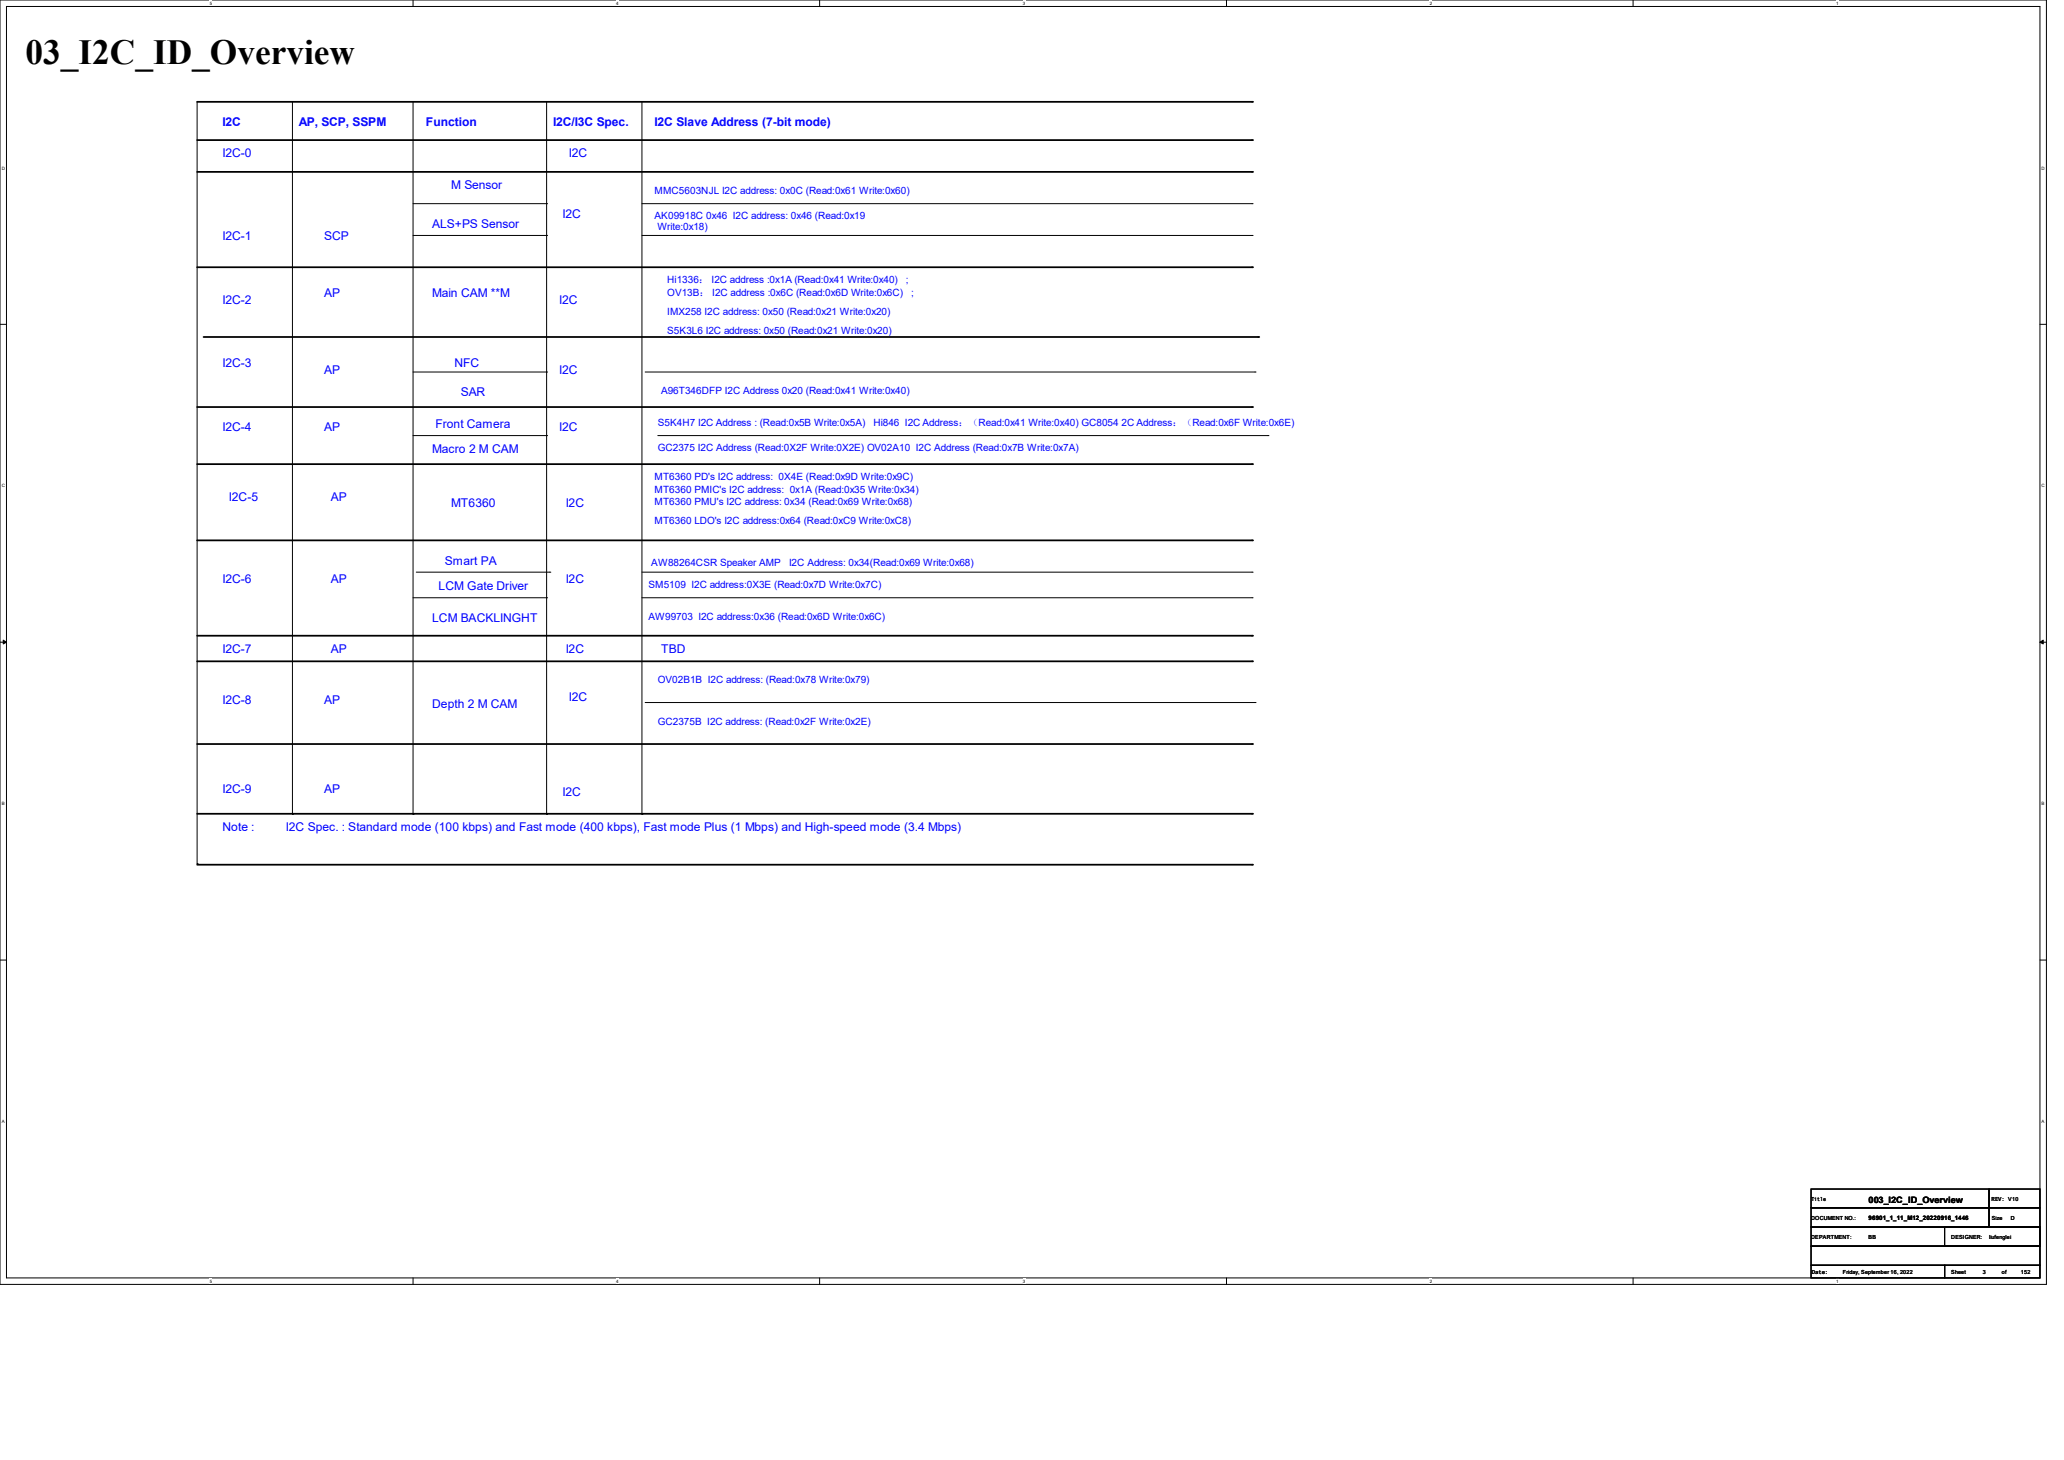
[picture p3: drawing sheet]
<svg xmlns="http://www.w3.org/2000/svg" width="297mm" height="210mm" viewBox="0 0 297 210" stroke-linecap="round" stroke-linejoin="round" font-family="sans-serif">
<defs><g id="words">
<text font-size="5.1" x="3.7" y="9.2">03_I2C_ID_Overview</text>
<g font-size="1.7" fill="#00f">
<text x="32" y="22.6">I2C-0</text>
<text x="32" y="18.1">I2C</text>
<text x="43" y="18.1">AP, SCP, SSPM</text>
<text x="61.3" y="18.1">Function</text>
<text x="79.6" y="18.1">I2C/I3C Spec.</text>
<text x="81.9" y="22.6">I2C</text>
<text x="94.2" y="18.1">I2C Slave Address (7-bit mode)</text>
<text x="64.9" y="27.2">M Sensor</text>
<text x="32" y="34.5">I2C-1</text>
<text x="46.7" y="34.5">SCP</text>
<text x="62.2" y="32.7">ALS+PS Sensor</text>
<text x="80.9" y="31.3">I2C</text>
<text x="32" y="43.7">I2C-2</text>
<text x="46.7" y="42.8">AP</text>
<text x="62.2" y="42.8">Main CAM **M</text>
<text x="80.5" y="43.7">I2C</text>
<text x="32" y="52.8">I2C-3</text>
<text x="46.7" y="53.8">AP</text>
<text x="65.4" y="52.8">NFC</text>
<text x="80.5" y="53.8">I2C</text>
<text x="66.3" y="56.9">SAR</text>
<text x="32" y="62">I2C-4</text>
<text x="46.7" y="62">AP</text>
<text x="62.2" y="65.2">Macro 2 M CAM</text>
<text x="62.7" y="61.5">Front Camera</text>
<text x="80.5" y="62">I2C</text>
<text x="32.9" y="72.1">I2C-5</text>
<text x="47.6" y="72.1">AP</text>
<text x="64.9" y="72.9">MT6360</text>
<text x="81.4" y="72.9">I2C</text>
<text x="32" y="83.9">I2C-6</text>
<text x="47.6" y="83.9">AP</text>
<text x="64" y="81.2">Smart PA</text>
<text x="81.4" y="83.9">I2C</text>
<text x="62.2" y="89.4">LCM BACKLINGHT</text>
<text x="63.1" y="84.8">LCM Gate Driver</text>
<text x="32" y="94">I2C-7</text>
<text x="47.6" y="94">AP</text>
<text x="81.4" y="94">I2C</text>
<text x="95.1" y="94">TBD</text>
<text x="32" y="101.3">I2C-8</text>
<text x="46.7" y="101.3">AP</text>
<text x="62.2" y="101.8">Depth 2 M CAM</text>
<text x="81.9" y="100.8">I2C</text>
<text x="32" y="114.1">I2C-9</text>
<text x="32" y="119.6">Note :</text>
<text x="41.1" y="119.6">I2C Spec. : Standard mode (100 kbps) and Fast mode (400 kbps), Fast mode Plus (1 Mbps) and High-speed mode (3.4 Mbps)</text>
<text x="46.7" y="114.1">AP</text>
<text x="80.9" y="114.6">I2C</text>
</g>
<g font-size="1.4" fill="#00f">
<text x="94.2" y="27.9">MMC5603NJL I2C address: 0x0C (Read:0x61 Write:0x60)</text>
<text x="94.2" y="31.5">AK09918C 0x46 I2C address: 0x46 (Read:0x19</text>
<text x="94.6" y="33">Write:0x18)</text>
<text x="96" y="40.7">Hi1336： I2C address :0x1A (Read:0x41 Write:0x40)</text>
<text x="130.3" y="40.7">;</text>
<text x="96" y="45.3">IMX258 I2C address: 0x50 (Read:0x21 Write:0x20)</text>
<text x="96" y="42.5">OV13B： I2C address :0x6C (Read:0x6D Write:0x6C)</text>
<text x="131.1" y="42.5">;</text>
<text x="96" y="48">S5K3L6 I2C address: 0x50 (Read:0x21 Write:0x20)</text>
<text x="95.1" y="56.7">A96T346DFP I2C Address 0x20 (Read:0x41 Write:0x40)</text>
<text x="94.7" y="61.3">S5K4H7 I2C Address : (Read:0x5B Write:0x5A)</text>
<text x="94.7" y="64.9">GC2375 I2C Address (Read:0X2F Write:0X2E) OV02A10 I2C Address (Read:0x7B Write:0x7A)</text>
<text x="125.7" y="61.3">Hi846 I2C Address：（Read:0x41 Write:0x40) GC8054 2C Address：（Read:0x6F Write:0x6E)</text>
<text x="94.2" y="70.9">MT6360 PMIC's I2C address: 0x1A (Read:0x35 Write:0x34)</text>
<text x="94.2" y="69">MT6360 PD's I2C address: 0X4E (Read:0x9D Write:0x9C)</text>
<text x="94.2" y="72.7">MT6360 PMU's I2C address: 0x34 (Read:0x69 Write:0x68)</text>
<text x="94.2" y="75.4">MT6360 LDO's I2C address:0x64 (Read:0xC9 Write:0xC8)</text>
<text x="93.7" y="81.4">AW88264CSR Speaker AMP</text>
<text x="113.6" y="81.4">I2C Address: 0x34(Read:0x69 Write:0x68)</text>
<text x="93.3" y="89.2">AW99703 I2C address:0x36 (Read:0x6D Write:0x6C)</text>
<text x="93.3" y="84.6">SM5109 I2C address:0X3E (Read:0x7D Write:0x7C)</text>
<text x="94.7" y="98.3">OV02B1B I2C address: (Read:0x78 Write:0x79)</text>
<text x="94.7" y="104.2">GC2375B I2C address: (Read:0x2F Write:0x2E)</text>
</g>
<text font-size="1.3" x="268.9" y="173.1">003_I2C_ID_Overview</text>
<text font-size=".9" x="268.9" y="175.5">96901_1_11_M12_20220916_1446</text>
<g font-size=".8">
<text x="260.6" y="172.7">Title</text>
<text x="286.6" y="172.7">REV: V10</text>
<text x="260.6" y="175.4">DOCUMENT NO.:</text>
<text x="260.6" y="178.2">DEPARTMENT:</text>
<text x="268.9" y="178.2">BB</text>
<text x="280.8" y="178.2">DESIGNER:</text>
<text x="286.2" y="178.2">liufenglei</text>
<text x="286.6" y="175.4">Size</text>
<text x="289.4" y="175.4">D</text>
<text x="260.7" y="183.3">Date:</text>
<text x="265.2" y="183.3">Friday, September 16, 2022</text>
<text x="280.8" y="183.3">Sheet</text>
<text x="285.3" y="183.3">3</text>
<text x="288.1" y="183.3">of</text>
<text x="290.8" y="183.3">152</text>
</g>
<g font-size=".6">
<text x="30.2" y=".7">5</text>
<text x="88.7" y=".7">4</text>
<text x="147.2" y=".7">3</text>
<text x="205.7" y=".7">2</text>
<text x="264.2" y=".7">1</text>
<text x=".3" y="24.4">D</text>
<text x="293.8" y="24.4">D</text>
<text x=".3" y="70.1">C</text>
<text x="293.8" y="70.1">C</text>
<text x=".3" y="115.8">B</text>
<text x="293.8" y="115.8">B</text>
<text x=".3" y="161.5">A</text>
<text x="293.8" y="161.5">A</text>
<text x="30.2" y="184.5">5</text>
<text x="88.7" y="184.5">4</text>
<text x="147.2" y="184.5">3</text>
<text x="205.7" y="184.5">2</text>
<text x="264.2" y="184.5">1</text>
</g>
</g></defs>
<path d="M0 0h294.5v184.7h-294.5zM.9 .9h292.6v182.9h-292.6z" fill="none" stroke="#000" stroke-width=".14"/>
<g fill="#fff">
<path d="M30.2 .1h.3v.7h-.3z"/>
<path d="M30.2 183.9h.3v.8h-.3z"/>
</g>
<path d="M59.4 0v.9M59.4 183.8v.9" fill="none" stroke="#000" stroke-width=".14"/>
<g fill="#fff">
<path d="M88.7 .1h.3v.7h-.3z"/>
<path d="M88.7 183.9h.3v.8h-.3z"/>
</g>
<path d="M117.9 0v.9M117.9 183.8v.9" fill="none" stroke="#000" stroke-width=".14"/>
<g fill="#fff">
<path d="M147.2 .1h.3v.7h-.3z"/>
<path d="M147.2 183.9h.3v.8h-.3z"/>
</g>
<path d="M176.5 0v.9M176.5 183.8v.9" fill="none" stroke="#000" stroke-width=".14"/>
<g fill="#fff">
<path d="M205.7 .1h.4v.7h-.4z"/>
<path d="M205.7 183.9h.4v.8h-.4z"/>
</g>
<path d="M235 0v.9M235 183.8v.9" fill="none" stroke="#000" stroke-width=".14"/>
<g fill="#fff">
<path d="M264.2 .1h.4v.7h-.4z"/>
<path d="M264.2 183.9h.4v.8h-.4z"/>
<path d="M.3 23.8h.4v.7h-.4z"/>
<path d="M293.8 23.8h.5v.7h-.5z"/>
<path d="M.3 69.5h.4v.7h-.4z"/>
<path d="M293.8 69.5h.5v.7h-.5z"/>
</g>
<path d="M0 46.7h.9M293.5 46.7h1" fill="none" stroke="#000" stroke-width=".14"/>
<g fill="#fff">
<path d="M.3 115.2h.4v.8h-.4z"/>
<path d="M293.8 115.2h.4v.8h-.4z"/>
</g>
<path d="M0 92.4h.9M293.5 92.4h1" fill="none" stroke="#000" stroke-width=".14"/>
<path d="M.5 92.1l.4 .3-.4 .2zM293.5 92.4l.5-.3v.5z" fill="#000" stroke="#000" stroke-width=".14"/>
<g fill="#fff">
<path d="M.3 161h.3v.7h-.3z"/>
<path d="M293.8 161h.4v.7h-.4z"/>
</g>
<g fill="none" stroke="#000" stroke-width=".14">
<path d="M28.4 14.6v109.6M42.1 14.6v102.5M59.4 14.6v102.5M78.7 14.6v102.5M92.4 14.6v102.5M59.4 29.3h19.3M59.4 33.9h19.3M78.7 29.3h.1M78.7 33.9h.1M92.4 29.3h87.8M92.4 33.9h87.8M180.2 29.3h.1"/>
<path d="M180.2 33.9h.1M59.4 53.5h19.3M78.7 53.5h.1M92.8 53.5h87.8M180.6 53.5h.1M59.4 62.7h19.3M78.7 62.7h.1M94.7 62.7h87.8M182.5 62.7h.1M59.4 86h19.3M59.9 82.3h19.2M78.7 86h.1"/>
<path d="M79.1 82.3h.1M92.4 82.3h87.8M92.4 86h87.8M180.2 82.3h.1M180.2 86h.1M42.1 117.1h.1M59.4 117.1h.1M78.7 117.1h.1M92.4 117.1h.1M92.8 101h87.8M180.6 101h.1M0 138.1h.9"/>
<path d="M28.4 124.2h.1M293.5 138.1h1M260.6 171h25.6v2.7h-25.6zM260.6 173.7h25.6v2.8h-25.6zM260.6 179.2h32.9v2.8h-32.9zM260.6 176.5h32.9v2.7h-32.9zM279.8 176.5h13.7v2.7h-13.7zM286.2 171h7.3v2.7h-7.3zM286.2 173.7h7.3v2.8h-7.3zM260.6 182h19.2v1.8h-19.2zM279.8 182h13.7v1.8h-13.7z"/>
</g>
<g fill="none" stroke="#000" stroke-width=".25">
<path d="M28.4 14.6h151.8M180.2 14.6h.1M28.4 20.2h151.8M28.4 24.7h151.8M28.4 38.4h151.8M180.2 20.2h.1M180.2 24.7h.1M180.2 38.4h.1M28.4 58.5h151.8M29.3 48.5h151.8M180.2 58.5h.1M181.1 48.5h.1"/>
<path d="M28.4 66.8h151.8M28.4 77.7h151.8M180.2 66.8h.1M180.2 77.7h.1M28.4 91.4h151.8M28.4 95.1h151.8M180.2 91.4h.1M180.2 95.1h.1M28.4 107h151.8M28.4 117.1h151.8M180.2 107h.1M180.2 117.1h.1"/>
<path d="M28.4 124.4h151.8M180.2 124.4h.1"/>
</g>
<use href="#words"/>
</svg>
